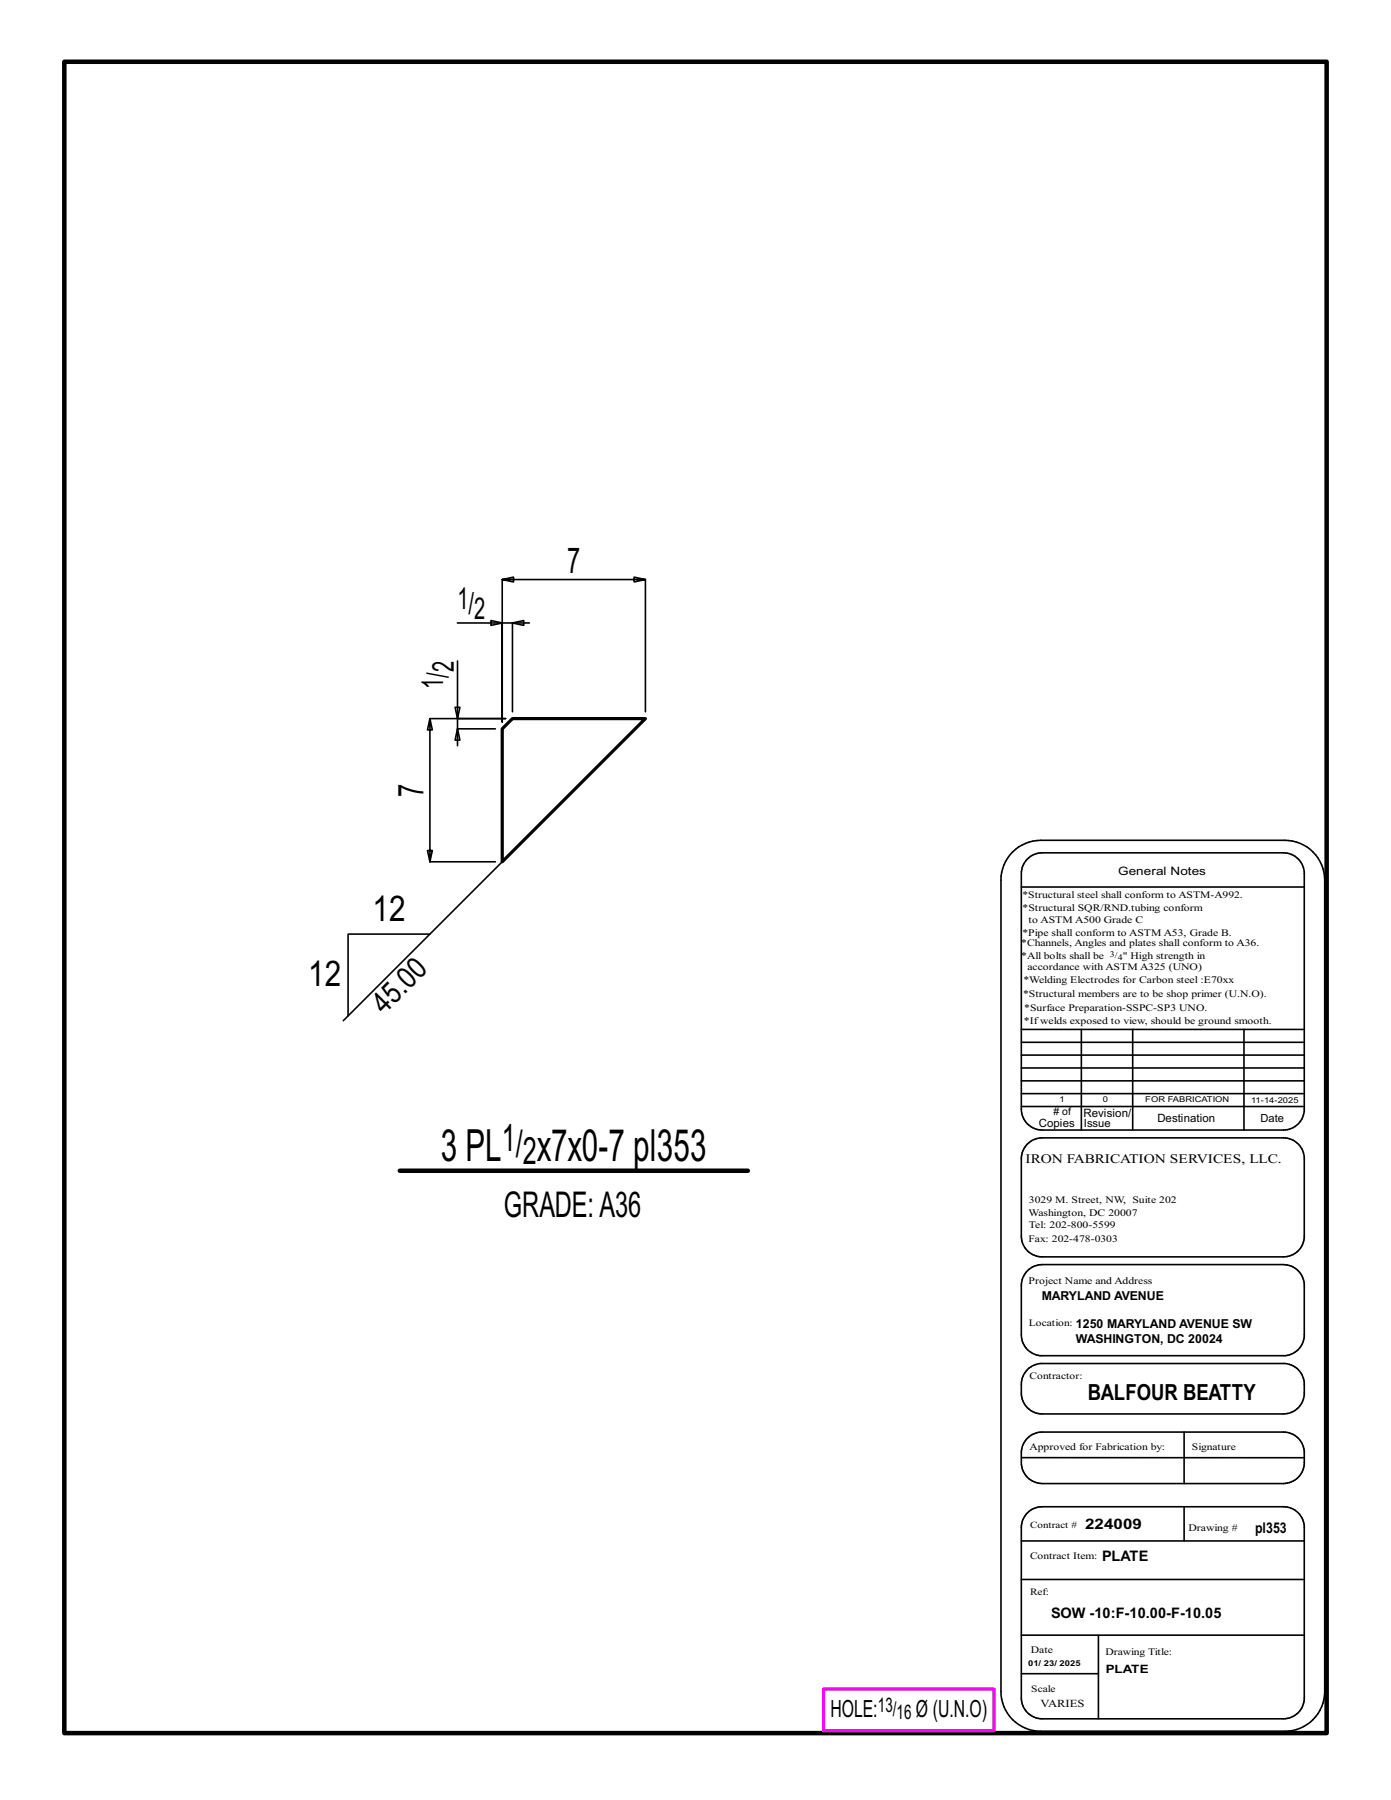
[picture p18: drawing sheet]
<svg xmlns="http://www.w3.org/2000/svg" width="216mm" height="279mm" viewBox="0 0 216 279" stroke-linecap="round" stroke-linejoin="round" font-family="sans-serif">
<defs><g id="words">
<g font-size="6.9">
<text x="68.4" y="180.2">3 PL</text>
<text x="83.3" y="180.2">x7x0-7 pl353</text>
</g>
<g font-size="5.9">
<text x="77.9" y="178.6">1/</text>
<text x="81.2" y="180.7">2</text>
</g>
<g font-size="5.5">
<text x="88" y="89">7</text>
<text x="65.7" y="123.7" transform="rotate(-90 65.7 123.7)">7</text>
<text x="57.8" y="142.9">12</text>
<text x="47.8" y="153.1">12</text>
<text x="78.2" y="188.9">GRADE:A36</text>
</g>
<g font-size="4.7">
<text x="71" y="94.5">1/</text>
<text x="73.6" y="96.1">2</text>
<text x="68.8" y="107" transform="rotate(-90 68.8 107)">1/</text>
<text x="70.4" y="104.3" transform="rotate(-90 70.4 104.3)">2</text>
<text x="59.6" y="157.5" transform="rotate(-45 59.6 157.5)">45.0</text>
</g>
<g font-size="3.7">
<text x="128.9" y="266.6">HOLE:</text>
<text x="142.2" y="266.6">Ø (U.N.O)</text>
</g>
<text font-size="3.4" x="168.8" y="217.4">BALFOUR BEATTY</text>
<g font-size="3.1">
<text x="136.3" y="265.8">13/</text>
<text x="139.2" y="266.9">16</text>
</g>
<g font-size="2.3">
<text x="168.4" y="237.3">224009</text>
<text x="194.8" y="238">pl353</text>
<text x="171" y="242.3">PLATE</text>
<text x="163.1" y="251.2">SOW -10:F-10.00-F-10.05</text>
</g>
<text font-size="2" x="159.2" y="180.5">IRON FABRICATION SERVICES, LLC.</text>
<g font-size="1.9">
<text x="161.7" y="201.8">MARYLAND AVENUE</text>
<text x="167" y="208.5">WASHINGTON, DC 20024</text>
<text x="167" y="206.1">1250 MARYLAND AVENUE SW</text>
</g>
<g font-size="1.8">
<text x="173.6" y="135.8">General Notes</text>
<text x="168.2" y="173.3">Revision/</text>
<text x="161.2" y="174.9">Copies</text>
<text x="179.6" y="174.2">Destination</text>
<text x="171.6" y="259.7">PLATE</text>
</g>
<g font-size="1.7">
<text x="168.2" y="174.9">Issue</text>
<text x="195.7" y="174.2">Date</text>
<text x="161.5" y="265">VARIES</text>
</g>
<g font-size="1.6">
<text x="158.7" y="141.5">*Structural SQR/RND.tubing conform</text>
<text x="159.7" y="143.3">to ASTM A500 Grade C</text>
<text x="158.5" y="146.9">*Channels, Angles and plates shall conform to A36.</text>
<text x="158.5" y="148.8">*All bolts shall be</text>
<text x="158.7" y="145.2">*Pipe shall conform to ASTM A53, Grade B.</text>
<text x="174.3" y="148.8">&quot; High strength in</text>
<text x="158.8" y="154.8">*Structural members are to be shop primer (U.N.O).</text>
<text x="158.9" y="152.7">*Welding Electrodes for Carbon steel :E70xx</text>
<text x="159.5" y="150.6">accordance with ASTM A325 (UNO)</text>
<text x="158.9" y="158.9">*Ifwelds exposed to view, should be ground smooth.</text>
<text x="159" y="157">*Surface Preparation-SSPC-SP3 UNO.</text>
<text x="163.5" y="173.1"># of</text>
<text x="159.7" y="188.7">Washington, DC 20007</text>
<text x="159.7" y="190.6">Tel: 202-800-5599</text>
<text x="159.7" y="186.8">3029 M. Street, NW, Suite 202</text>
<text x="159.7" y="199.3">Project Name and Address</text>
<text x="159.8" y="225.1">Approved for Fabrication by:</text>
<text x="184.5" y="237.6">Drawing #</text>
<text x="160" y="256.6">Date</text>
</g>
<g font-size="1.5">
<text x="158.7" y="139.4">*Structural steel shall conform to ASTM-A992.</text>
<text x="159.7" y="192.7">Fax: 202-478-0303</text>
<text x="159.7" y="205.8">Location:</text>
<text x="159.8" y="214">Contractor:</text>
<text x="185" y="225.1">Signature</text>
<text x="159.9" y="237.1">Contract #</text>
<text x="159.9" y="241.9">Contract Item:</text>
<text x="159.9" y="247.6">Ref:</text>
<text x="171.6" y="256.9">Drawing Title:</text>
<text x="160.1" y="262.7">Scale</text>
</g>
<g font-size="1.3">
<text x="172.3" y="148.5">3/</text>
<text x="173.5" y="149">4</text>
</g>
<g font-size="1.2">
<text x="164.5" y="171.1">1</text>
<text x="171.2" y="171.1">0</text>
<text x="177.8" y="171.1">FOR FABRICATION</text>
<text x="194.2" y="171.2">11-14-2025</text>
<text x="159.6" y="258.7">01/ 23/ 2025</text>
</g>
</g></defs>
<g fill="none" stroke="#000" stroke-width=".25">
<path d="M71 96.7h7v15.4v-22.1l1.7 .3v-.7l-1.7 .4h22.2l-1.8 .3v-.7l1.8 .4v20.5M76.2 96.3l1.8 .4-1.8 .4zM78 96.7h4.2M79.5 96.7l1.8-.4v.8zM79.5 96.7v13.8M70.6 109.8h.8l-.4 1.7zM71 113.1l.4 1.8h-.8zM71 102.6v8.9h7.5h-11.8l-.3 1.8h.7l-.4-1.8v22.3l-.3-1.8h.7l-.4 1.8h10.2M71 111.5v4.3M71 113.1h5.9M78 133.8l-24.7 24.6M157.2 132.3a6.3 6.3 0 0 1 4.3-1.9h37.9a6.2 6.2 0 0 1 6.2 6.2v126a6.2 6.2 0 0 1-6.2 6.1h-37.9a6.1 6.1 0 0 1-6.1-6.1v-126a6.1 6.1 0 0 1 1.8-4.3z"/>
<path d="M158.5 137.7h43.9M159.5 133.3a3.3 3.3 0 0 1 2.3-.9h37.4a3.3 3.3 0 0 1 3.2 2.9v37.2a3.2 3.2 0 0 1-3.2 2.9h-37.4a3.2 3.2 0 0 1-3.3-3.2v-36.6a3.2 3.2 0 0 1 1-2.3zM66.7 145h-12.7v12.7M158.5 159.8h43.9M167.8 159.8v15.6M175.8 159.8v15.6M193.1 159.8v15.6M158.5 165.8h43.9M158.5 167.8h43.9M158.5 163.8h43.9M158.5 161.8h43.9M158.5 171.8h43.9"/>
<path d="M158.5 169.8h43.9M159.5 177.6a3.3 3.3 0 0 1 2.3-1h37.4a3.3 3.3 0 0 1 3.2 3v12.6a3.3 3.3 0 0 1-3.2 2.9h-37.4a3.2 3.2 0 0 1-3.3-3.2v-12a3.2 3.2 0 0 1 1-2.3zM159.5 197.2l1-.7 1.3-.2h37.4a3.3 3.3 0 0 1 3.2 2.9v8.3a3.2 3.2 0 0 1-2.9 2.9h-38.1a3.3 3.3 0 0 1-2.9-3.2v-8l.3-.9zM159.5 212.6l.7-.6 1.2-.4h37.8a3.2 3.2 0 0 1 3.2 3v2a3.3 3.3 0 0 1-3.2 2.9h-37.4a3.2 3.2 0 0 1-3.3-3.3v-1.3a3.3 3.3 0 0 1 1-2.3zM158.5 239.2h43.9M158.5 226.3h43.9M159.5 234.8a3.3 3.3 0 0 1 2.3-.9h37.4a3.3 3.3 0 0 1 3.2 2.9v27.1a3.3 3.3 0 0 1-3.2 2.9h-37.4a3.2 3.2 0 0 1-3.3-3.2v-26.5a3.2 3.2 0 0 1 1-2.3zM159.5 223.2a3.3 3.3 0 0 1 2.3-.9h37.4a3.3 3.3 0 0 1 3.2 2.9v2.1a3.3 3.3 0 0 1-3.2 3h-37.4a3.3 3.3 0 0 1-3.3-3.3v-1.5a3.2 3.2 0 0 1 1-2.3zM183.8 222.3v8M183.8 233.9v5.3M158.5 245.2h43.9M158.5 259.8h12"/>
<path d="M158.5 253.8h43.9M170.5 253.8v13"/>
</g>
<path d="M10 9.6h195.9v259.4h-195.9zM62.1 181.7h54" fill="none" stroke="#000" stroke-width=".7"/>
<path d="M127.8 262.2h26.5v6.4h-26.5z" fill="none" stroke="#f0f" stroke-width=".5"/>
<path d="M79.5 111.5h20.7l-22.2 22.3v-20.7z" fill="none" stroke="#000" stroke-width=".5"/>
<use href="#words"/>
</svg>
